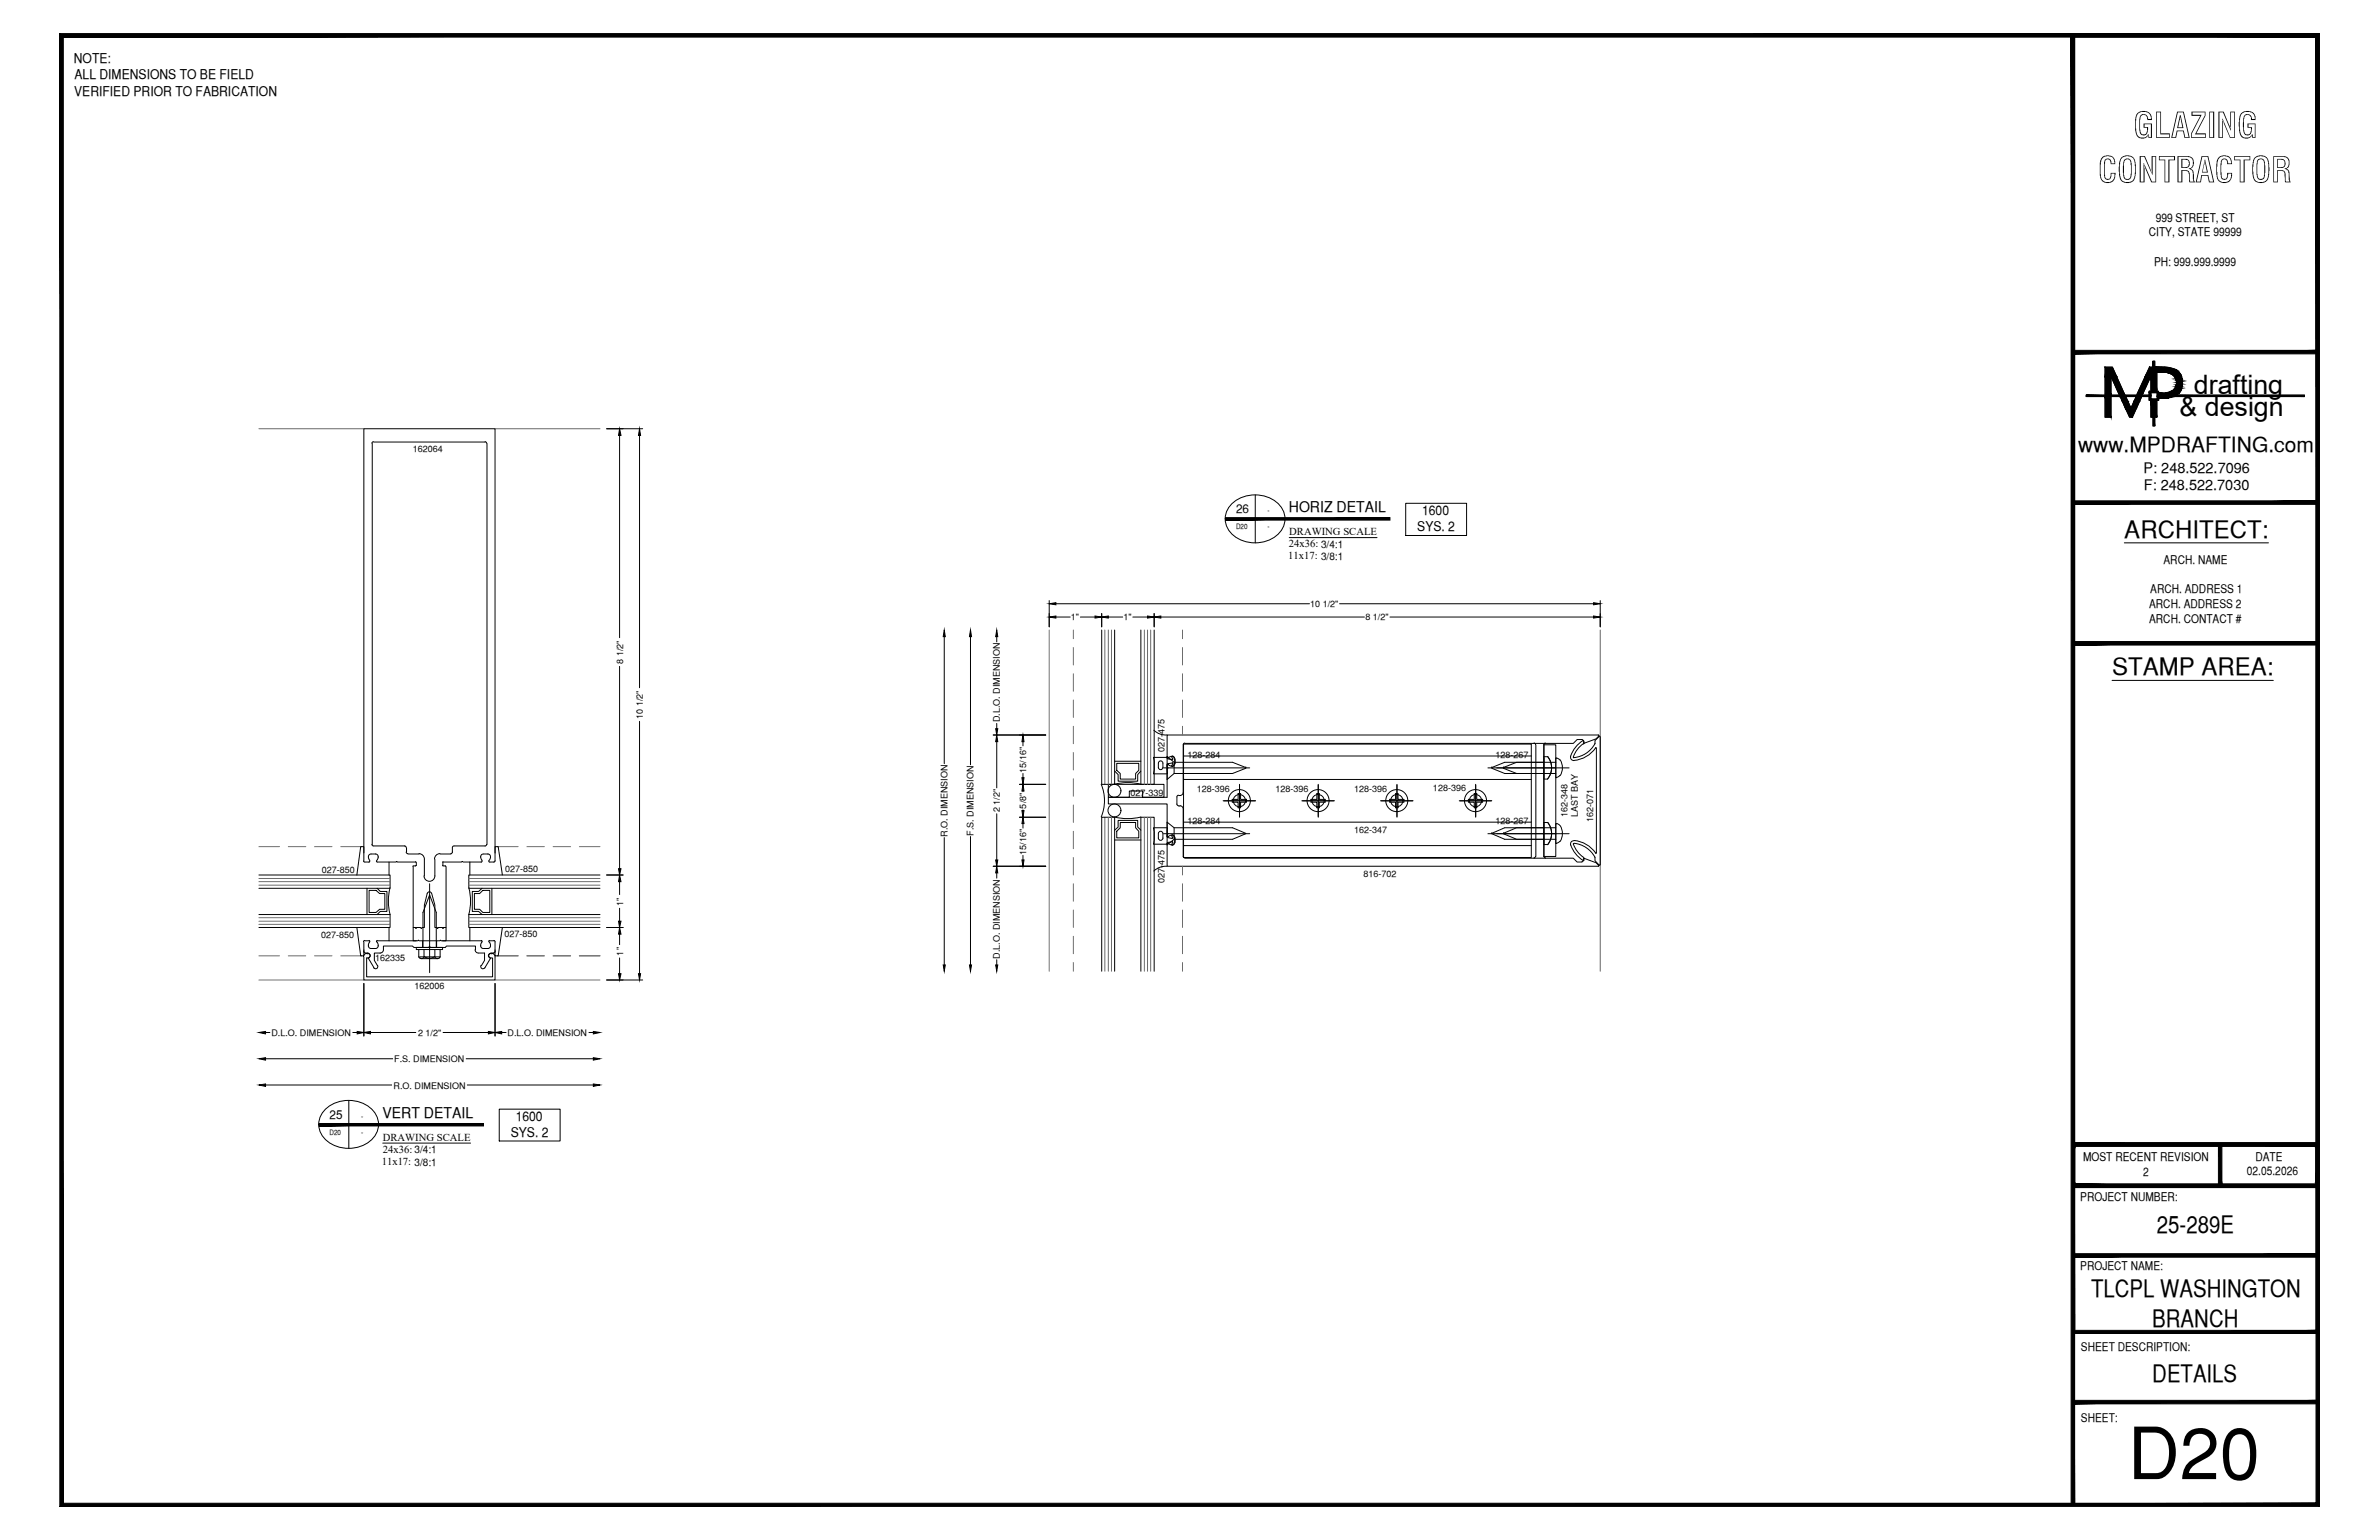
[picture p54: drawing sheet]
<svg xmlns="http://www.w3.org/2000/svg" width="432mm" height="279mm" viewBox="0 0 432 279" stroke-linecap="round" stroke-linejoin="round" font-family="sans-serif">
<defs><g id="words">
<text font-size="13.1" x="386.2" y="268.4">D20</text>
<g font-size="6.3">
<text x="387.2" y="25">GLAZING</text>
<text x="380.8" y="33.1">CONTRACTOR</text>
</g>
<g font-size="4.9">
<text x="398.2" y="71.5">drafting</text>
<text x="395.6" y="75.5">&amp; design</text>
</g>
<g font-size="4.4">
<text x="385.6" y="97.5">ARCHITECT:</text>
<text x="383.3" y="122.5">STAMP AREA:</text>
<text x="391.5" y="223.7">25-289E</text>
<text x="379.5" y="235.4">TLCPL WASHINGTON</text>
<text x="390.7" y="240.7">BRANCH</text>
<text x="390.7" y="250.7">DETAILS</text>
</g>
<text font-size="3.8" x="377.2" y="82">www.MPDRAFTING.com</text>
<g font-size="2.7">
<text x="233.9" y="93">HORIZ DETAIL</text>
<text x="69.4" y="202.9">VERT DETAIL</text>
</g>
<g font-size="2.6">
<text x="389.1" y="85.8">P: 248.522.7096</text>
<text x="389.1" y="89">F: 248.522.7030</text>
</g>
<g font-size="2.4">
<text x="13.4" y="11.4">NOTE:</text>
<text x="13.5" y="17.4">VERIFIED PRIOR TO FABRICATION</text>
<text x="13.5" y="14.4">ALL DIMENSIONS TO BE FIELD</text>
<text x="258.1" y="93.4">1600</text>
<text x="257.2" y="96.4">SYS. 2</text>
<text x="93.6" y="203.3">1600</text>
<text x="92.7" y="206.3">SYS. 2</text>
</g>
<g font-size="2.2">
<text x="391.3" y="40.2">999 STREET, ST</text>
<text x="390" y="42.9">CITY, STATE 99999</text>
<text x="391" y="48.2">PH: 999.999.9999</text>
<text x="224.3" y="93.1">26</text>
<text x="390.3" y="107.6">ARCH. ADDRESS 1</text>
<text x="392.7" y="102.3">ARCH. NAME</text>
<text x="390.1" y="110.3">ARCH. ADDRESS 2</text>
<text x="390.1" y="113">ARCH. CONTACT #</text>
<text x="59.8" y="203">25</text>
<text x="378.1" y="210.6">MOST RECENT REVISION</text>
<text x="389" y="213.3">2</text>
<text x="407.8" y="213.2">02.05.2026</text>
<text x="409.4" y="210.6">DATE</text>
<text x="377.6" y="217.8">PROJECT NUMBER:</text>
<text x="377.6" y="230.4">PROJECT NAME:</text>
<text x="377.7" y="245.2">SHEET DESCRIPTION:</text>
<text x="377.7" y="257.9">SHEET:</text>
</g>
<g font-size="1.9">
<text x="233.8" y="101.5">11x17: 3/8:1</text>
<text x="233.9" y="99.3">24x36: 3/4:1</text>
<text x="234" y="97.1">DRAWING SCALE</text>
<text x="69.5" y="207">DRAWING SCALE</text>
<text x="69.5" y="209.2">24x36: 3/4:1</text>
<text x="69.3" y="211.4">11x17: 3/8:1</text>
</g>
<g font-size="1.6">
<text x="74.9" y="82">162064</text>
<text x="194.4" y="112.5">1&quot;</text>
<text x="203.9" y="112.5">1&quot;</text>
<text x="237.8" y="110.1">10 1/2&quot;</text>
<text x="247.8" y="112.5">8 1/2&quot;</text>
<text x="113.1" y="120.4" transform="rotate(-90 113.1 120.4)">8 1/2&quot;</text>
<text x="116.6" y="130.4" transform="rotate(-90 116.6 130.4)">10 1/2&quot;</text>
<text x="181.5" y="131.1" transform="rotate(-90 181.5 131.1)">D.L.O. DIMENSION</text>
<text x="211.4" y="136.5" transform="rotate(-90 211.4 136.5)">027-475</text>
<text x="215.5" y="137.6">128-284</text>
<text x="271.5" y="137.5">128-267</text>
<text x="186.2" y="140.2" transform="rotate(-90 186.2 140.2)">15/16&quot;</text>
<text x="217.2" y="143.7">128-396</text>
<text x="231.5" y="143.7">128-396</text>
<text x="245.8" y="143.7">128-396</text>
<text x="260.1" y="143.6">128-396</text>
<text x="181.5" y="147.4" transform="rotate(-90 181.5 147.4)">2 1/2&quot;</text>
<text x="186.2" y="146.7" transform="rotate(-90 186.2 146.7)">5/8&quot;</text>
<text x="205.2" y="144.5">027-339</text>
<text x="215.5" y="149.5">128-284</text>
<text x="271.5" y="149.5">128-267</text>
<text x="284.5" y="148.1" transform="rotate(-90 284.5 148.1)">162-348</text>
<text x="286.4" y="148.1" transform="rotate(-90 286.4 148.1)">LAST BAY</text>
<text x="289.2" y="149.2" transform="rotate(-90 289.2 149.2)">162-071</text>
<text x="172" y="151.8" transform="rotate(-90 172 151.8)">R.O. DIMENSION</text>
<text x="176.7" y="151.6" transform="rotate(-90 176.7 151.6)">F.S. DIMENSION</text>
<text x="186.2" y="155.1" transform="rotate(-90 186.2 155.1)">15/16&quot;</text>
<text x="245.8" y="151.2">162-347</text>
<text x="58.4" y="158.3">027-850</text>
<text x="91.7" y="158.2">027-850</text>
<text x="211.4" y="160.1" transform="rotate(-90 211.4 160.1)">027-475</text>
<text x="247.5" y="159.1">816-702</text>
<text x="113.1" y="164.3" transform="rotate(-90 113.1 164.3)">1&quot;</text>
<text x="58.3" y="170.1">027-850</text>
<text x="91.6" y="170">027-850</text>
<text x="113.1" y="173.4" transform="rotate(-90 113.1 173.4)">1&quot;</text>
<text x="181.5" y="173.9" transform="rotate(-90 181.5 173.9)">D.L.O. DIMENSION</text>
<text x="68.1" y="174.4">162335</text>
<text x="75.2" y="179.4">162006</text>
<text x="49.3" y="188">D.L.O. DIMENSION</text>
<text x="75.9" y="188">2 1/2&quot;</text>
<text x="92.1" y="188">D.L.O. DIMENSION</text>
<text x="71.4" y="197.5">R.O. DIMENSION</text>
<text x="71.6" y="192.7">F.S. DIMENSION</text>
</g>
<g font-size="1.3">
<text x="230.1" y="93.1">-</text>
<text x="224.3" y="96">D20</text>
<text x="230.1" y="96">-</text>
<text x="65.5" y="203">-</text>
<text x="59.8" y="205.9">D20</text>
<text x="65.5" y="205.9">-</text>
</g>
</g></defs>
<!-- layer: SYMBOLS -->
<g fill="#000" stroke="#000" stroke-width=".18">
<path d="M222.4 93.9v.5l29.9-.5zM222.4 94.4l29.9-.5v.5z"/>
<path d="M57.9 203.8v.5l29.9-.5zM57.9 204.3l29.9-.5v.5z"/>
</g>
<path d="M223.7 91.3a6.3 6.3 0 0 1 8.8 .6 3.9 3.9 0 0 1-2 6 6 6 0 0 1-7.8-2.2 3.7 3.7 0 0 1 1-4.4zM227.8 89.8v8.7M63.3 199.7v8.6M59.1 201.2a6.3 6.3 0 0 1 8.9 .6 3.9 3.9 0 0 1-2 5.9 6 6 0 0 1-7.8-2.2 3.7 3.7 0 0 1 .9-4.3z" fill="none" stroke="#000" stroke-width=".18"/>
<!-- layer: MEDIUM_2 -->
<path d="M234 97.5h15.9M69.5 207.4h15.9" fill="none" stroke="#000" stroke-width=".18"/>
<!-- layer: NOTES -->
<path d="M255.1 91.3h11.1v5.9h-11.1zM90.6 201.2h11.1v5.8h-11.1z" fill="none" stroke="#000" stroke-width=".18"/>
<!-- layer: LIGHT_1 -->
<g fill="none" stroke="#6c6c6c" stroke-width=".18">
<path d="M47 77.8h19M89.9 77.8h19M190.4 114.3v61.9M194.8 114.3v1.6M194.8 117.5v3.1M214.6 114.3v1.6M214.6 117.5v3.1M290.4 114.3v61.9M194.8 122.2v3.2M194.8 127v3.2M194.8 131.8v3.1M194.8 136.5v3.2"/>
<path d="M214.6 122.2v3.2M214.6 127v3.2M214.6 131.8v1.5M47 153.6h3.7M52.3 153.6h3.2M57.1 153.6h3.2M61.8 153.6h3.9M90.3 153.6h3.7M95.6 153.6h3.2M100.4 153.6h3.2M105.2 153.6h3.7M194.8 141.3v3.2"/>
<path d="M194.8 146v3.2M194.8 150.8v3.2M194.8 155.6v3.1M214.6 157.2v1.5M47 173.4h3.7M47 177.8h19M52.3 173.4h3.2M57.1 173.4h3.2M61.8 173.4h3.9M89.9 177.8h19M90.3 173.4h3.7M95.6 173.4h3.2"/>
<path d="M100.4 173.4h3.2M105.2 173.4h3.7M194.8 160.3v3.2M194.8 165.1v3.2M194.8 169.9v3.1M194.8 174.6v1.6M214.6 160.3v3.2M214.6 165.1v3.2M214.6 169.9v3.1M214.6 174.6v1.6"/>
</g>
<!-- layer: GASKETS -->
<path d="M66 154.7v-1.1h-.5l-.7 5.1M70.6 156.4v2.3M85.3 156.4v2.3M89.9 154.7v-1.1h.5l.8 5.1M64.8 168.3l.7 5.1h.5v-1.1M70.6 168.3v2.4M75.6 168.3h-.6v2.4h.6M80.3 168.3h.7v2.4h-.7M85.3 168.3v2.4M91.2 168.3l-.8 5.1h-.5v-1.1" fill="none" stroke="#000" stroke-width=".18"/>
<!-- layer: COMPONENTS -->
<g fill="none" stroke="#000" stroke-width=".18">
<path d="M67.6 80.5v72.7M67.8 80.1l-.3 .3M67.8 80.2h20.3M88 80.1l.3 .3M88.4 80.5v72.7M211.8 138.9v.3l.2 .1-.2 .1v5.3h-10.6v1.2h10.6v5.2l.2 .2-.2 .1v.3M212.1 138.7l.6 .3M212.1 138.7h-.2l-.1 .1M212.7 137.2a.48 .48 0 0 1 .5 .5M213.2 138.5a.48 .48 0 0 1-.5 .5M213.3 137.7v.9M214.8 135.1v8.6a.65 .65 0 0 1-.9 .6"/>
<path d="M215 134.8l-.2 .3M215.1 134.9h63.3M278.4 134.8l.3 .3M278.8 135.1v20.3M280.2 135.1v4.1l-.1 .1 .1 .1v11.7l-.1 .2 .1 .1v4l.3 .2M280.5 134.8l-.3 .3M287.1 134.2l.3 .3M287.1 134.2h-.8l-.7 .7h-5.1M290.1 133.3l.1 .2M290.1 133.3h-78.3v4.1l.2 .1 .7-.3M290.2 133.5l-.5 .5-2.2 .9v-.4M66 156.2l.2 .2"/>
<path d="M66 156.2v-78.4h23.9v78.4M66.9 155.5l.2 .6M67.1 156.1l-.1 .3h-.8M67.3 154.9l-.4 .3v.2M67.4 154.9h.8M67.5 153.2l.3 .3M67.8 153.5h5.7M68.2 154.9l.2 .1 .2 .4M68.4 156.1l-.1 .2 .2 .1M68.5 156.4h3.4l.1-.1 .1 .1h3.3M68.6 155.5l-.2 .6M73.4 153.5l.3 .3"/>
<path d="M73.7 154.6l.3 .3M73.8 153.8v.8M74 154.9h2.1M75 157.2v11.1h.4l.1 .2 .1-.2h.7l.2 .2 .1-.2h.4v-4.1l.5-2.1M75 157.1l-.1 .1M75.1 157.1h.3M75.4 156.3l.1 .1M75.5 157l-.1 .1M75.6 156.5v.5M76 154.9a.98 .98 0 0 1 1 1M77 158.9a.98 .98 0 0 0 .9 1 .98 .98 0 0 0 1-1M77 155.9v3"/>
<path d="M78.9 155.9v3M79.9 154.9a.98 .98 0 0 0-1 1M79.9 154.9h2M80.3 157l.1 .1M80.4 156.5v.5M80.4 156.3l-.1 .1M80.5 157.1l.4 .1M80.5 156.4h3.3l.1-.1 .2 .1h3.3M81 157.2v11.1h-.4l-.2 .2-.1-.2h-.7l-.2 .2-.1-.2h-.4v-4.1l-.5-2.1M82.1 154.6l-.3 .3M87.2 155.5l.3 .6M87.5 156.1v.2l-.2 .1"/>
<path d="M87.7 154.9l-.4 .3-.1 .2M87.8 154.9h.8M88.1 153.5h-5.7l-.3 .3v.8M88.3 153.2l-.3 .3M88.6 154.9l.2 .1 .2 .4M88.8 156.1l-.1 .2 .2 .1M88.9 156.4h.8M89 155.5l-.2 .6M89.9 156.2l-.3 .2M212.1 153l.6 .3M212.1 153h-.2l-.1 .2v4h78.3M212.7 151.5l-.7 .3-.2-.1"/>
<path d="M212.7 151.5a.48 .48 0 0 1 .5 .5M213.2 152.8a.48 .48 0 0 1-.5 .5M213.3 152v.8M213.6 145.9l.3 .3M213.9 144.3l-.3 .3v1.3M213.9 146.2h.3M214.2 146.2a.6 .6 0 0 1 .6 .6v8.6l.2 .2M215.1 155.7h63.3M278.7 155.4l-.3 .2M280.5 155.7h5.1l.7 .7h.8M287.4 156.1l-.3 .2M287.5 156.1v-.4l2.2 .8 .5 .5"/>
<path d="M290.2 157l-.1 .2M66 173.6v4.2h23.9v-4.2M66.6 173a.6 .6 0 0 0-.6 .6M66.6 173h.2M66.8 173a.41 .41 0 0 1 .4 .4 .41 .41 0 0 1-.4 .4M77.5 162.1a.41 .41 0 0 1 .4-.3 .41 .41 0 0 1 .4 .3M89.1 173a.41 .41 0 0 0-.5 .4 .41 .41 0 0 0 .5 .4h.3v3.4h-22.9v-3.4h.3M89.1 173h.2M89.2 173a.6 .6 0 0 1 .7 .6"/>
</g>
<!-- layer: FASTENERS -->
<g fill="none" stroke="#000" stroke-width=".18">
<path d="M213.1 138.3l-1.3-1.1v4.2l1.3-1.1v-2h10.6l2.4 1M214.8 135h63.1v20.6h-63.1zM214.8 137.2h63.1M226.1 139.3h.1M226.1 139.4l-2.4 .9h-10.6M270.8 139.3h.1M270.8 139.4l2.3 .9h7.1M272.9 139.4l2.4 .9h7.1M272.9 139.3h.1M280.2 135.1h2.2v20.3h-2.2zM280.2 138.3h-7.1l-2.3 1M280.9 137.3a3.2 3.2 0 0 1 0 4"/>
<path d="M280.9 137.3h-.7v4.1h.7M282.4 138.3h-7.1l-2.4 1M282.5 137.5l.6 .4M282.5 137.5h-.1v3.6h.1M283.2 137.8a2.7 2.7 0 0 1 0 2.9M213.1 150.2h10.6l2.4 1M214.8 149.2h63.1M214.8 153.4h63.1M214.8 141.4h63.1M222 145.3h5.9M224.7 144h.5M224.7 146.5h.5"/>
<path d="M224.7 144v1h-1l-.1 .3 .1 .2h1v1.1M225 142.3v6M225.2 144v1h1v.3v.2h-1v1.1M226.1 151.3l-2.4 1h-10.6v-2.1l-1.3-1v4.1l1.3-1M236.3 145.3h5.9M239 144h.5M239 146.5h.5M239 144v1h-1l-.1 .3 .1 .2h1v1.1M239.3 142.3v6M239.5 144v1h1M240.5 145v.5M240.5 145.5h-1v1.1"/>
<path d="M250.6 145.3h5.9M252.2 145.5h1.1v1.1M252.2 145v.5M253.3 144h.5M253.3 146.5h.5M253.3 144v1h-1.1M253.6 142.3v6M253.7 144v1h1.1M254.8 145v.5M254.8 145.5h-1.1v1.1M264.9 145.3h5.9M266.5 145.5h1.1v1.1"/>
<path d="M266.5 145v.5M267.6 144h.5M267.6 146.5h.5M267.6 144v1h-1.1M267.8 142.3v6M268 144v1h1.1M269.1 145v.5M269.1 145.5h-1.1v1.1M270.8 151.3h.1M270.8 151.3l2.3 1h7.1M272.9 151.3l2.4 1h7.1M272.9 151.3h.1"/>
<path d="M280.2 150.2h-7.1l-2.3 1M280.9 149.2a3.2 3.2 0 0 1 0 4h-.7v-4h.7M282.4 150.2h-7.1l-2.4 1M282.5 149.4l.6 .4M282.5 149.5h-.1v3.5h.1M283.1 140.7l-.6 .3M283.1 152.6l-.6 .4M283.2 149.8a2.7 2.7 0 0 1 0 2.9M75.6 171.9v.4h4.7v-.4M76 173.6a.54 .54 0 0 0 .5 .3 .54 .54 0 0 0 .5-.3M76 172.3v1.3M76.2 173.8v-.2h3.6v.2"/>
<path d="M76.5 173.9h2.9M76.7 170.7v1.2M76.8 171.9v-6.4l1.2-3.1 1.2 3.1v6.4M77 172.3v1.3M77 173.5a1.56 1.56 0 0 0 1.9 0M78 160.3v16.2M78.9 173.6a.54 .54 0 0 0 .5 .3 .54 .54 0 0 0 .5-.3M78.9 172.3v1.3M79.2 170.7v1.2M79.9 172.3v1.3"/>
<circle cx="224.9" cy="145.3" r="2"/>
<circle cx="224.9" cy="145.3" r="1.11"/>
<circle cx="239.2" cy="145.3" r="2"/>
<circle cx="239.2" cy="145.3" r="1.11"/>
<circle cx="253.5" cy="145.3" r="2"/>
<circle cx="253.5" cy="145.3" r="1.11"/>
<circle cx="267.8" cy="145.3" r="2"/>
<circle cx="267.8" cy="145.3" r="1.11"/>
</g>
<!-- layer: R-SWTS-DET1 -->
<path d="M75.6 171.9h4.7" fill="none" stroke="#000" stroke-width=".18"/>
<!-- layer: COMPONENTS2 -->
<g fill="none" stroke="#000" stroke-width=".18">
<path d="M285.6 137.4l.1 .1M287.4 134.9l-1.1 1.1-.7 1.3M287.5 134.5v.4M287.5 134.5l-.1-.1a4.3 4.3 0 0 0-2.3 3.2l.2 .3 .4 .1M287.5 134.9l-.1 .1M289.5 135a4.9 4.9 0 0 1-3.8 2.5M289.8 135.7l-.1-.1a5.7 5.7 0 0 1-4 2.4M289.8 135.8l-.1 19a5 5 0 0 0-4.4-2.2l-.2 .3v.4M290.2 133.6h.2M290.3 133.6l-.8 .8v.5M290.4 133.7v23.2M285.1 153.3a5.4 5.4 0 0 0 2.2 2.8"/>
<path d="M285.7 153h-.1a3.5 3.5 0 0 0 1.8 2.5M285.7 153a4.9 4.9 0 0 1 3.8 2.5M287.4 155.5l.1 .1M287.5 155.6v.5M287.5 156.1h-.2M289.5 155.5h.1M289.5 155.6v.5l.8 .9M290.4 156.9h-.2M66 170.9v1.8M66 172.6l.2 .3h.5M66.2 170.6l-.2 .2M66.2 170.7h.8"/>
<path d="M66.7 172.9a.48 .48 0 0 1 .5 .4 .48 .48 0 0 1-.3 .5M66.9 171.5v.1M66.9 173.9l1 1.7M66.9 171.6v.2l.4 .3M67 170.6l.1 .1v.2M67.1 170.9l-.2 .6M67.4 172.1h.8M68.5 170.6l-.2 .2 .3 .7M68.5 170.7h7.3l.1-.1 .2 .1h3.7l.1-.1 .2 .1h7.3M68.5 175.1a.41 .41 0 0 1-.1 .6 .41 .41 0 0 1-.6-.1M68.6 171.5v.1M68.6 171.6l-.2 .4-.2 .1"/>
<path d="M69 172.9h-1.1v1.3l.6 1M69.6 172.3a.6 .6 0 0 1-.6 .6M69.6 172.3v-.7h5.3l.2 .3h2.7l.2-.2 .1 .2h2.7l.2-.3h5.3v.7M86.2 172.3a.6 .6 0 0 0 .7 .6h1v1.3l-.5 1M87.2 171.5v.1M87.2 171.6l.1 .2 .4 .3M87.3 170.6l.2 .1v.2M87.5 170.9l-.3 .6M87.8 172.1h.8M88.9 170.6l-.2 .2 .3 .7M88.9 170.7h.8M89 171.6l-.2 .4-.2 .1"/>
<path d="M89 173.9l-1 1.7a.41 .41 0 0 1-.5 .1 .41 .41 0 0 1-.2-.6M89 171.5v.1M89.2 172.9a.48 .48 0 0 0-.5 .4 .48 .48 0 0 0 .3 .5M89.2 172.9h.4M89.6 170.6l.3 .2M89.9 172.6l-.3 .3M89.9 170.9v1.8"/>
</g>
<!-- layer: GLASS -->
<path d="M200 114.3v28h2.3v-28M207.1 114.3v28h2.4v-28M47 158.7h23.8v2.5h-23.8M108.9 158.7h-23.8v2.5h23.8M202.3 148.2l1.4 .3h1.3l2.1-.3M202.3 142.3l1.4-.3h1.3l2.1 .3M47 165.9h23.8v2.4h-23.8M70.8 161.1l-.3 2v1.4l.3 1.4M85.1 161.1l.3 2v1.4l-.3 1.4M108.9 165.9h-23.8v2.4h23.8M200 176.2v-27.9h2.3v27.9M207.1 176.2v-27.9h2.4v27.9" fill="none" stroke="#000" stroke-width=".18"/>
<g fill="none" stroke="#6c6c6c" stroke-width=".18">
<path d="M200.5 114.3v28M201.2 114.3v28M201.7 114.3v28M207.7 114.3v28M208.3 114.3v28M208.9 114.3v28M47 160h23.8M47 159.4h23.8M85.1 160h23.8M85.1 159.4h23.8M200.5 148.3v27.9M201.2 148.3v27.9"/>
<path d="M201.7 148.3v27.9M207.7 148.3v27.9M208.3 148.3v27.9M208.9 148.3v27.9M47 167.1h23.8M47 167.7h23.8M47 166.5h23.8M47 160.6h23.8M85.1 167.1h23.8M85.1 167.7h23.8M85.1 166.5h23.8M85.1 160.6h23.8"/>
</g>
<!-- layer: MEDIUM_1 -->
<path d="M202.3 139.9l.6 .6v1.2h3.6v-1.2l.6-.6M202.3 138.1h4.8M202.7 138.5h4v1.3l-.6 .5v1.1h-2.8v-1.1l-.6-.5zM202.3 150.6l.6-.5v-1.3h3.6v1.3l.6 .5M202.3 152.4h4.8M203.3 149.2h2.8v1l.6 .6v1.2h-4v-1.2l.6-.6zM66.6 161.2v4.7M67 161.5h1.3l.6 .6h.9v2.9h-.9l-.6 .5h-1.3zM68.5 161.2l.5 .5h1.2v3.7h-1.2l-.5 .5M86.1 162.1h1l.5-.6h1.3v4h-1.3l-.5-.5h-1zM87.5 161.2l-.6 .5h-1.2v3.7h1.2l.6 .5M89.3 161.2v4.7" fill="none" stroke="#000" stroke-width=".18"/>
<!-- layer: DIM -->
<g fill="none" stroke="#000" stroke-width=".18">
<path d="M110.1 77.8h6.5M112.5 79v36.7M116.1 79v45.8M171.4 115.5v23.1M176.1 115.5v23.2M180.9 115.5v1M190.4 109v4.7M191.6 112h2.6M191.6 109.5h46.1M196.1 112h2.7M200 111.3v2.4M201.2 112h2.6"/>
<path d="M205.6 112h2.7M209.5 111.3v2.4M210.7 112h36.9M243.1 109.5h46.1M252.3 112h36.9M290.4 109v4.7M112.5 120.9v36.7M116.1 130.9v45.8M180.3 133.3h9.5M180.9 131.3v.9M180.9 134.6v8.3M185.7 134.6v.7"/>
<path d="M110.1 158.7h3M112.5 160v2.3M171.4 152v23.1M176.1 151.8v23.3M180.3 157.2h9.5M180.9 147.6v8.4M180.9 158.4v.9M185 142.3h4.8M185 148.3h4.8M185.7 140.3v.8M185.7 143.5v.1M185.7 146.9v.2"/>
<path d="M185.7 149.4v.8M185.7 155.2v.8M66 178.4v9.6M89.9 178.4v9.6M110.1 177.8h6.5M110.1 168.3h3M112.5 164.8v2.3M112.5 169.5v1.9M112.5 173.8v2.9M180.9 174.1v1M48.2 187.3h.9M48.2 192.1h23.2"/>
<path d="M48.2 196.8h23M63.9 187.3h.9M67.2 187.3h8.4M80.3 187.3h8.3M84.5 192.1h23.2M84.6 196.8h23.1M91.1 187.3h.9M106.7 187.3h1"/>
</g>
<g fill="#000" stroke="#000" stroke-width=".18">
<path d="M112.5 77.8l.2 1.2h-.4zM116.1 77.8l.2 1.2h-.4zM171.4 114.3l.2 1.2h-.4zM176.1 114.3l.2 1.2h-.3zM180.9 114.3l.2 1.2h-.4zM190.4 112l1.2-.2v.3zM190.4 109.5l1.2-.2v.4zM198.8 111.8l1.2 .2-1.2 .1zM200 112l1.2-.2v.3zM208.3 111.8l1.2 .2-1.2 .1zM209.5 112l1.2-.2v.3zM289.2 111.8l1.2 .2-1.2 .1z"/>
<path d="M289.2 109.3l1.2 .2-1.2 .2zM180.9 133.3l.2 1.3h-.4zM180.7 132.2h.4l-.2 1.1zM185.7 133.3l.2 1.3h-.4zM112.3 157.6h.4l-.2 1.1zM112.5 158.7l.2 1.3h-.4zM180.7 156h.4l-.2 1.2zM180.9 157.2l.2 1.2h-.4zM185.5 141.1h.4l-.2 1.2zM185.7 148.3l.2 1.1h-.4zM185.5 156h.4l-.2 1.2zM185.5 147.1h.4l-.2 1.2z"/>
<path d="M185.7 142.3l.2 1.2h-.4zM112.3 176.7h.4l-.2 1.1zM112.5 168.3l.2 1.2h-.4zM112.3 167.1h.4l-.2 1.2zM115.9 176.7h.4l-.2 1.1zM171.2 175.1h.4l-.2 1.1zM176 175.1h.3l-.2 1.1zM180.7 175.1h.4l-.2 1.1zM47 192.1l1.2-.2v.4zM47 196.8l1.2-.1v.4zM47 187.3l1.2-.2v.5zM64.8 187.1l1.2 .2-1.2 .3z"/>
<path d="M66 187.3l1.2-.2v.5zM88.6 187.1l1.3 .2-1.3 .3zM89.9 187.3l1.2-.2v.5zM107.7 191.9l1.2 .2-1.2 .2zM107.7 196.7l1.2 .1-1.2 .3zM107.7 187.1l1.2 .2-1.2 .3z"/>
</g>
<g fill="#fff" stroke="#fff" stroke-width=".18">
<path d="M111.6 116v4.6h1.8zM111.6 116h1.8v4.6z"/>
<path d="M111.6 171.6v1.9h1.8zM111.6 171.6h1.8v1.9z"/>
<path d="M115.1 125.1v5.5h1.9zM115.1 125.1h1.9v5.5z"/>
<path d="M111.6 162.6v1.9h1.8zM111.6 162.6h1.8v1.9z"/>
<path d="M75.6 186.4v1.9l4.7-1.9zM75.6 188.3l4.7-1.9v1.9z"/>
<path d="M71.4 191.2v1.8l13.1-1.8zM71.4 193l13.1-1.8v1.8z"/>
<path d="M71.2 196v1.8l13.4-1.8zM71.2 197.8l13.4-1.8v1.8z"/>
<path d="M49.1 186.4v1.9l14.8-1.9zM49.1 188.3l14.8-1.9v1.9z"/>
<path d="M92 186.4v1.9l14.7-1.9zM92 188.3l14.7-1.9v1.9z"/>
</g>
<!-- layer: Gasket -->
<g fill="none" stroke="#000" stroke-width=".18">
<path d="M209.4 132.5a3 3 0 0 0 2.4 .8M210.2 139.2a.41 .41 0 0 0 .5 .4 .41 .41 0 0 0 .4-.4M210.2 138.5a.41 .41 0 0 1 .5-.5 .41 .41 0 0 1 .4 .5M210.2 138.5v.8M211.1 138.5v.8M211.8 137.5v-.1h-2.4l.1 .6-.1 2.4h2.5l-.1-1.7M211.8 137.5l.2 .2 .8 .2M212.7 138.9l.1 .2 .2-.2M212.7 137.4l.2 .4M212.8 138.5h.1M212.8 138.4l-.8 .2-.2 .1M212.8 137.8h.1"/>
<path d="M212.9 138.5l-.2 .4M213 137.3l-.2-.1-.1 .2M213 137.3l.2 .8-.2 .8M199.9 142.3a7.7 7.7 0 0 1 0 5.9M201.2 142.3h10.1v2.4h-3.9v-1.2h-2.4v1.2h-3.8zM210.2 152.1a.41 .41 0 0 0 .5 .4 .41 .41 0 0 0 .4-.4M210.2 152.1v-.9a.41 .41 0 0 1 .5-.4 .41 .41 0 0 1 .4 .4v.9M211.8 157.2a3 3 0 0 0-2.4 .8M211.8 151.8l.1-1.6h-2.5l.1 .7-.1 2.3h2.4v-.2M211.8 151.8l.2 .2 .8 .1M212.7 153.2l.1 .1 .2-.1M212.7 151.7l.2 .4"/>
<path d="M212.8 152.1h.1M212.8 152.7l-.8 .1-.2 .2M212.8 152.8h.1M212.9 152.8l-.2 .4M213 151.6l-.2-.1-.1 .1M213 151.6l.2 .8-.2 .8"/>
<circle cx="202.3" cy="147" r="1.17"/>
<circle cx="202.3" cy="143.5" r="1.17"/>
</g>
<!-- layer: CENTER2 -->
<path d="M222.1 145.3h5.7M225 142.4v5.7M236.4 145.3h5.7M239.3 142.4v5.7M250.7 145.3h5.7M253.6 142.4v5.7M265 145.3h5.7M267.8 142.4v5.7" fill="none" stroke="#000" stroke-width=".18"/>
<!-- layer: CENTER -->
<path d="M211.2 139.3h15.6M270.1 139.3h14.7M211.2 151.3h15.6M270.1 151.3h14.7" fill="none" stroke="#000" stroke-width=".18"/>
<!-- layer: HIDDEN -->
<path d="M278.4 134.9h2.1M278.4 155.7h2.1" fill="none" stroke="#000" stroke-width=".18"/>
<!-- layer: TITLE BLOCK -->
<g fill="#000" stroke="#000" stroke-width=".18">
<path d="M393.1 71.3h2.4zM394.3 68h1.6z"/>
<path d="M376.3 6.5v.2h44.1zM376.3 6.5h44.3l-.2 .2z"/>
<path d="M375.9 6.4l.7 266.6v-266.6zM375.9 6.4l.7 266.6h-.7z"/>
<path d="M420.6 6.5l-.2 .2 .2 234.9zM420.4 6.7l.2 234.9h-.2z"/>
<path d="M421 6.1l-.6 .6 .6 266.7zM420.4 6.7l.6 266.7-.6-.7zM10.9 273.4h410.1l-.6-.7zM10.9 273.4l.6-.7h408.9zM10.9 6.1v267.3l.6-.7zM10.9 6.1l.6 .6v266zM10.9 6.1l.6 .6 409.5-.6zM11.5 6.7l409.5-.6-.6 .6z"/>
<path d="M382.1 68.3h1.1zM382.1 68.3h1.1z"/>
<path d="M382.1 68.3l1.1 3.3v-3.3zM382.1 68.3l1.1 3.3h-1.1z"/>
<path d="M382.1 72.1l1.1 3.6v-3.6zM382.1 72.1l1.1 3.6h-1.1z"/>
<path d="M382.1 66.6l2.1 1.7-.8-1.7zM382.1 66.6l2.1 1.7h-2.1z"/>
<path d="M383.2 68.3h1zM383.2 68.3h1z"/>
<path d="M383.2 68.3l2.4 3.3-1.4-3.3zM383.2 68.3l2.4 3.3h-1z"/>
<path d="M384.9 72.1l1.3 .7-.3-.7zM384.9 72.1l1.3 .7h-1z"/>
<path d="M385.2 72.8l1.6 1.2-.6-1.2zM385.2 72.8l1.6 1.2h-1z"/>
<path d="M385.8 74l1.2 1.7 .8-1.7zM385.8 74l1.2 1.7h-.5z"/>
<path d="M387.3 72.8l.5 1.2 .6-1.2zM387.3 72.8l.5 1.2h-1z"/>
<path d="M387.7 72.1l.7 .7 .3-.7zM387.7 72.1l.7 .7h-1.1z"/>
<path d="M389.4 68.3l-.5 3.3 1.5-3.3zM389.4 68.3l-.5 3.3h-1z"/>
<path d="M390.1 71.2l.3 .5v-.5zM390.1 71.2l.3 .5h-.3z"/>
<path d="M378.7 71.7l11.7 .2v-.2zM378.7 71.7l11.7 .2h-11.7z"/>
<path d="M390.1 71.9l.3 .5v-.5zM390.1 71.9l.3 .5h-.3z"/>
<path d="M390.1 66.6l.6 1.7v-1.7zM390.1 66.6l.6 1.7h-1.3z"/>
<path d="M390.4 68.3l.3 2.6v-2.6zM390.4 68.3l.3 2.6h-.3z"/>
<path d="M390.4 72.8l.3 2.9v-2.9zM390.4 72.8l.3 2.9h-.3z"/>
<path d="M390.8 65.5l.3 5.5v-5.5zM390.8 65.5l.3 5.5h-.3z"/>
<path d="M390.8 72.6l.3 4.7v-4.7zM390.8 72.6l.3 4.7h-.3z"/>
<path d="M391.2 67.6l.3 3.3v-3.3zM391.2 67.6l.3 3.3h-.3z"/>
<path d="M391.2 72.8l.3 2.9v-2.9zM391.2 72.8l.3 2.9h-.3z"/>
<path d="M390.1 71l1.7 .2v-.2zM390.1 71l1.7 .2h-1.7z"/>
<path d="M391.5 71.2l.3 .5v-.5zM391.5 71.2l.3 .5h-.3z"/>
<path d="M391.5 71.9l.3 .5v-.5zM391.5 71.9l.3 .5h-.3z"/>
<path d="M390.1 72.4l1.7 .2v-.2zM390.1 72.4l1.7 .2h-1.7z"/>
<path d="M391.2 66.6l2.4 .1zM391.2 66.6l2.4 .1z"/>
<path d="M391.2 66.7l3.1 .2-.7-.2zM391.2 66.7l3.1 .2h-3.1z"/>
<path d="M391.9 72.2h1.7zM391.9 72.2l1.2 .1z"/>
<path d="M391.9 72.1l1.7 .1 .6-.1zM391.9 72.1l1.7 .1h-1.7z"/>
<path d="M391.2 66.9l3.8 .2-.7-.2zM391.2 66.9l3.8 .2h-3.8z"/>
<path d="M391.2 67.1l4.2 .3-.4-.3zM391.2 67.1l4.2 .3h-4.2z"/>
<path d="M391.2 67.4l4.3 .2-.1-.2zM391.2 67.4l4.3 .2h-4.3z"/>
<path d="M392.9 67.6h2.6zM392.9 67.6h2.6z"/>
<path d="M393.3 67.6l2.3 .1-.1-.1zM393.3 67.6l2.3 .1h-2zM393.6 67.7h2zM393.6 67.7h2z"/>
<path d="M393.4 71.2l2.1 .1zM393.1 71.3h2.4zM393.1 71.3h2.4z"/>
<path d="M391.9 71.3l3.3 .3 .3-.3zM391.9 71.3l3.3 .3h-3.3z"/>
<path d="M393.6 67.7l2.1 .1-.1-.1zM393.6 67.7l2.1 .1h-1.7z"/>
<path d="M393.8 71.2h1.8zM393.4 71.2h2.1z"/>
<path d="M394 67.8l1.9 .2-.2-.2zM394 67.8l1.9 .2h-1.6zM394.3 68h1.6z"/>
<path d="M394.1 71.1l1.5 .1 .1-.1zM393.8 71.2l.3-.1 1.5 .1z"/>
<path d="M394.2 70.9l1.5 .2 .1-.2zM394.2 70.9l1.5 .2h-1.6z"/>
<path d="M394.4 68l1.5 .2v-.2zM394.4 68l1.5 .2h-1.3z"/>
<path d="M394.4 70.9h1.5zM394.2 70.9h1.6z"/>
<path d="M394.6 68.2l1.4 .1-.1-.1zM394.6 68.2l1.4 .1h-1.3z"/>
<path d="M394.6 70.7l1.3 .2v-.2zM394.6 70.7l1.3 .2h-1.5z"/>
<path d="M394.7 68.3l1.3 .2v-.2zM394.7 68.3l1.3 .2h-1.2z"/>
<path d="M394.8 68.5l1.2 .2v-.2zM394.8 68.5l1.2 .2h-1.1zM394.9 68.7h1.1zM394.9 68.7h1.1z"/>
<path d="M394.8 70.4l1.2 .1v-.1zM394.8 70.4l1.2 .1h-1.3z"/>
<path d="M394.7 70.5l1.2 .2 .1-.2zM394.7 70.5l1.2 .2h-1.3z"/>
<path d="M394.9 68.7l1.2 .3-.1-.3zM394.9 68.7l1.2 .3h-1.1z"/>
<path d="M394.9 70.2l1.1 .2v-.2zM394.9 70.2l1.1 .2h-1.2z"/>
<path d="M395 69l1.1 .2v-.2zM395 69l1.1 .2h-1.1z"/>
<path d="M395 69.2l1.1 .2v-.2zM395 69.2l1.1 .2h-1.1z"/>
<path d="M395 69.4l1.1 .3v-.3zM395 69.4l1.1 .3h-1.1z"/>
<path d="M395 69.7l1.1 .1v-.1zM395 69.7l1.1 .1h-1.1z"/>
<path d="M395 69.8l1 .4 .1-.4zM395 69.8l1 .4h-1.1zM394.9 70.2h1.1zM394.9 70.2h1.1z"/>
<path d="M391.5 71.7l26.8 .2v-.2zM391.5 71.7l26.8 .2h-26.8z"/>
<path d="M376.3 64.2h44.3v-.6zM376.3 63.6h44.3l-44.3 .6z"/>
<path d="M376.3 91.5h44.3v-.6zM376.3 90.9h44.3l-44.3 .6z"/>
<path d="M376.3 117h44.3v-.6zM376.3 116.4h44.3l-44.3 .6z"/>
<path d="M376.3 215.1v.4l.3-.7zM376.6 214.8l44 .7h-44.3zM376.6 214.8l44 .7-.2-.7zM420.4 214.8l.2 .3v.4z"/>
<path d="M376.3 215.1v.4l.3-.7zM376.6 214.8l44 .7h-44.3zM376.6 214.8l44 .7-.2-.7zM420.4 214.8l.2 .3v.4z"/>
<path d="M376.6 208l-.3 7.1 .3-.3zM376.3 207.7l.3 .3-.3 7.1z"/>
<path d="M376.6 208l-.3 7.1 .3-.3zM376.3 207.7l.3 .3-.3 7.1z"/>
<path d="M402.7 207.6l.6 7.5v-7.5zM402.7 207.6l.6 7.5h-.6z"/>
<path d="M420.4 208v6.8l.2-7.1zM420.6 207.7v7.4l-.2-.3z"/>
<path d="M420.4 208v6.8l.2-7.1zM420.6 207.7v7.4l-.2-.3z"/>
<path d="M420.6 207.3l-.2 .7 .2-.3zM376.3 207.3h44.3l-.2 .7zM376.3 207.3l.3 .7h43.8zM376.3 207.3l.3 .7-.3-.3z"/>
<path d="M420.6 207.3l-.2 .7 .2-.3zM376.3 207.3h44.3l-.2 .7zM376.3 207.3l.3 .7h43.8zM376.3 207.3l.3 .7-.3-.3z"/>
<path d="M376.3 215.3h44.3v-.3zM376.3 215h44.3l-44.3 .3z"/>
<path d="M376.3 228.1h44.3v-.6zM376.3 227.5h44.3l-44.3 .6z"/>
<path d="M376.2 254.1v.6l44.5-.6zM376.2 254.7l44.5-.6v.6z"/>
<path d="M376.2 241.4v.5l44.5-.5zM376.2 241.9l44.5-.5v.5z"/>
<path d="M376.3 6.5v235.1h.3zM376.3 6.5h.3v235.1z"/>
</g>
<g fill="none" stroke="#000" stroke-width=".18">
<path d="M378.7 71.7h11.4v-.7h.7v-5.5h.3v5.5h.7v.7h26.5v.2h-26.5v.7h-.7v4.7h-.3v-4.7h-.7v-.7h-11.4zM382.1 72.1h1.1v3.6h-1.1zM382.1 66.6h1.3l2.2 5h-1l-1.4-3.3v3.3h-1.1zM384.9 72.1h1l.9 1.9 .9-1.9h1l-1.7 3.6h-.5zM390.1 66.6h.6v4.3h-.3v-2.6l-1.5 3.3h-1zM390.4 71.2h1.1v1.2h-1.1zM390.4 72.8h.3v2.9h-.3zM391.2 72.8h.3v2.9h-.3zM392.8 67.6l.8 .1 .7 .3M393.1 71.3h-1.2v.3h3.3M394.2 72.1h-2.3v.2h1.2M394.2 72l-1.1 .2"/>
<path d="M394.3 70.8l-.6 .3-.7 .1M394.3 68l.4 .4 .2 .5M394.9 69.9l-.2 .5-.4 .4M395 68.9v.5M395 67.1l.6 .5 .4 1.1M395 69.4v.5M395 67.1l-1.2-.4-2.6-.1v4.3h.3v-3.3h1.4M396 70.1a2.33 2.33 0 0 1-.8 1.5M396.1 68.7v.7M396.1 69.4v.7M385.6 98.5h26.1M383.3 123.4h29.3"/>
</g>
<use href="#words"/>
</svg>
